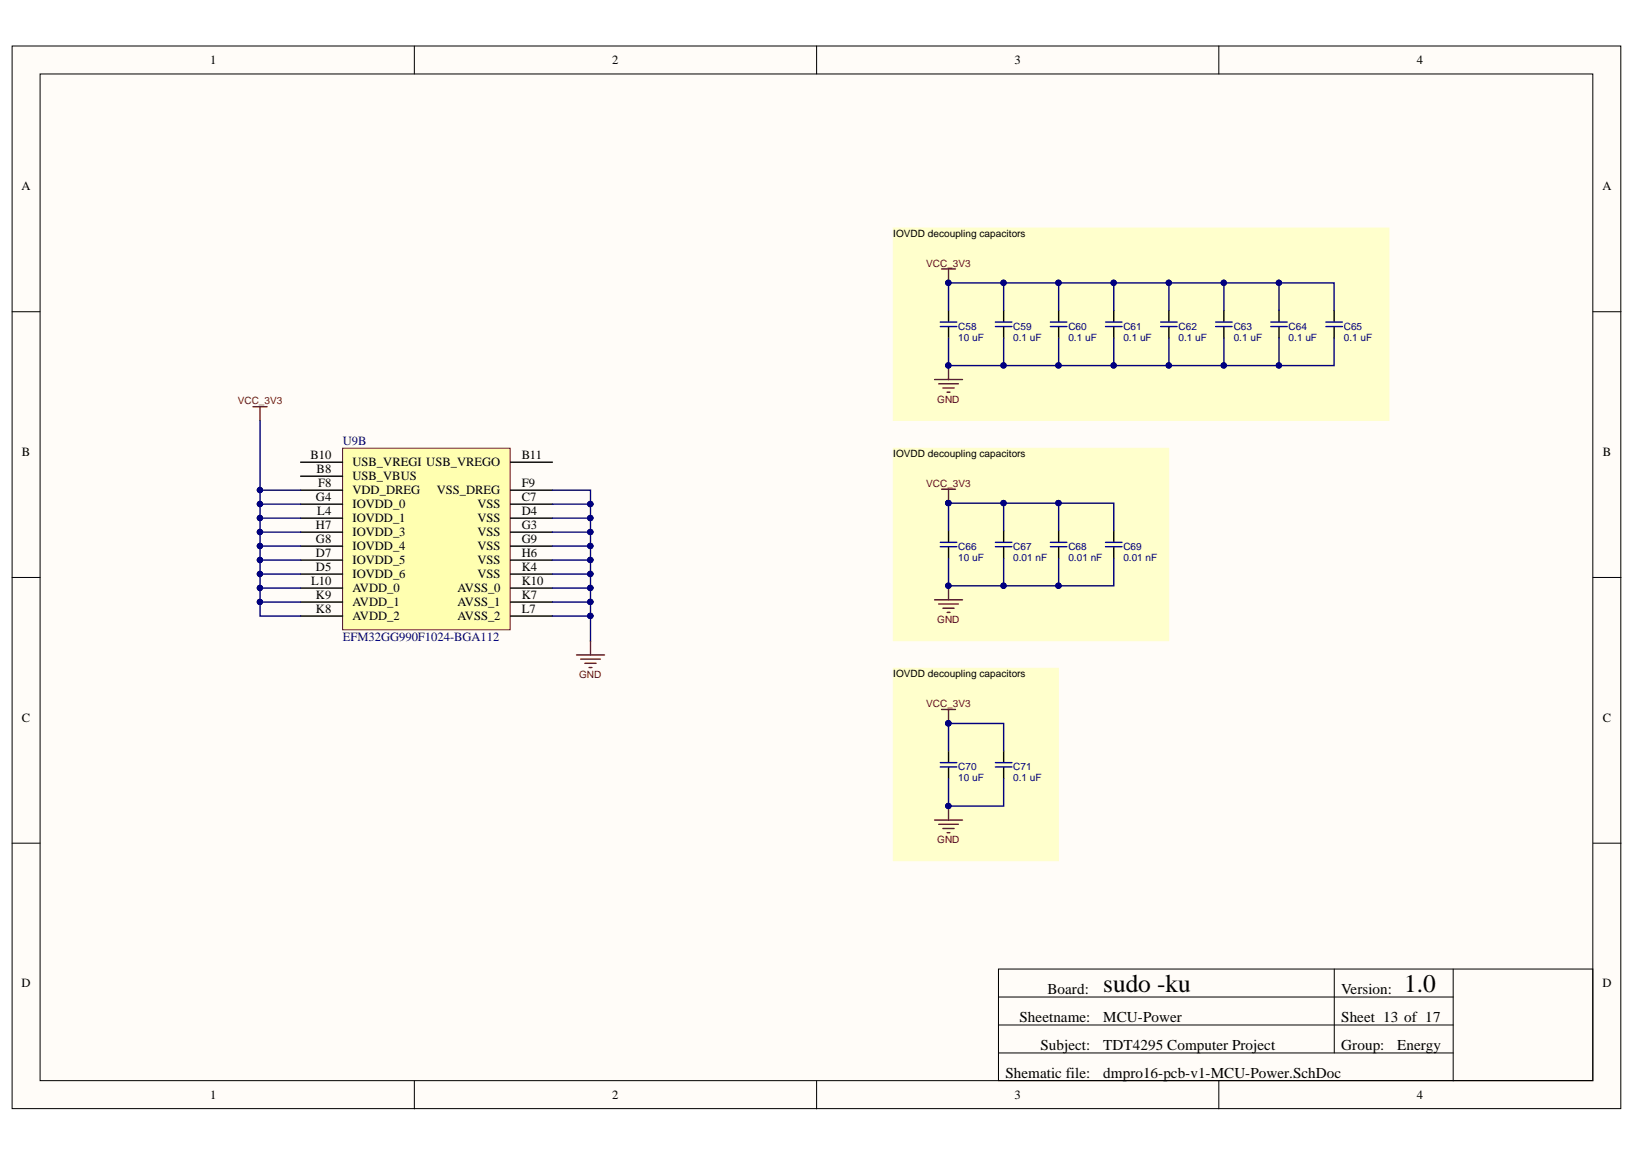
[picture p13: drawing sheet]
<svg xmlns="http://www.w3.org/2000/svg" width="297mm" height="210mm" viewBox="0 0 297 210" stroke-linecap="round" stroke-linejoin="round" font-family="sans-serif">
<defs><g id="words">
<g font-size="4.6">
<text x="200.4" y="180.1">sudo -ku</text>
<text x="255.1" y="180.1">1.0</text>
</g>
<g font-size="2.7">
<text x="185.2" y="185.5">Sheetname:</text>
<text x="190.3" y="180.4">Board:</text>
<text x="200.4" y="185.5">MCU-Power</text>
<text x="243.7" y="180.4">Version:</text>
<text x="243.7" y="185.5">Sheet 13 of 17</text>
<text x="189" y="190.6">Subject:</text>
<text x="200.4" y="190.6">TDT4295 Computer Project</text>
<text x="243.7" y="190.6">Group:</text>
<text x="253.8" y="190.6">Energy</text>
<text x="182.7" y="195.7">Shematic file:</text>
<text x="200.4" y="195.7">dmpro16-pcb-v1-MCU-Power.SchDoc</text>
</g>
<g font-size="2.3">
<text x="38.2" y="11.7">1</text>
<text x="111.2" y="11.7">2</text>
<text x="184.3" y="11.7">3</text>
<text x="257.4" y="11.7">4</text>
<text x="3.9" y="34.5">A</text>
<text x="291.1" y="34.5">A</text>
<text x="4" y="82.8">B</text>
<text x="56.4" y="83.4">B10</text>
<text x="94.8" y="83.4">B11</text>
<text x="291.2" y="82.8">B</text>
<text x="57.5" y="86">B8</text>
<text x="57.8" y="88.5">F8</text>
<text x="64" y="89.8">VDD_DREG</text>
<text x="64" y="84.7">USB_VREGI USB_VREGO</text>
<text x="64" y="87.2">USB_VBUS</text>
<text x="79.4" y="89.8">VSS_DREG</text>
<text x="94.8" y="88.5">F9</text>
<text x="57.4" y="91">G4</text>
<text x="57.7" y="93.6">L4</text>
<text x="64" y="92.3">IOVDD_0</text>
<text x="64" y="94.9">IOVDD_1</text>
<text x="86.8" y="92.3">VSS</text>
<text x="86.8" y="94.9">VSS</text>
<text x="94.8" y="91">C7</text>
<text x="94.8" y="93.6">D4</text>
<text x="57.4" y="101.2">D7</text>
<text x="57.4" y="98.7">G8</text>
<text x="57.4" y="96.1">H7</text>
<text x="64" y="99.9">IOVDD_4</text>
<text x="64" y="97.4">IOVDD_3</text>
<text x="86.8" y="97.4">VSS</text>
<text x="86.8" y="99.9">VSS</text>
<text x="94.8" y="96.1">G3</text>
<text x="94.8" y="98.7">G9</text>
<text x="94.8" y="101.2">H6</text>
<text x="56.5" y="106.3">L10</text>
<text x="57.4" y="103.7">D5</text>
<text x="64" y="105">IOVDD_6</text>
<text x="64" y="102.5">IOVDD_5</text>
<text x="64" y="107.5">AVDD_0</text>
<text x="83.1" y="107.5">AVSS_0</text>
<text x="86.8" y="102.5">VSS</text>
<text x="86.8" y="105">VSS</text>
<text x="94.8" y="103.7">K4</text>
<text x="94.8" y="106.3">K10</text>
<text x="57.4" y="111.3">K8</text>
<text x="57.4" y="108.8">K9</text>
<text x="64" y="112.6">AVDD_2</text>
<text x="64" y="110.1">AVDD_1</text>
<text x="83.1" y="110.1">AVSS_1</text>
<text x="83.1" y="112.6">AVSS_2</text>
<text x="94.8" y="108.8">K7</text>
<text x="94.8" y="111.3">L7</text>
<text x="4" y="131">C</text>
<text x="291.2" y="131">C</text>
<text x="3.9" y="179.3">D</text>
<text x="291.1" y="179.3">D</text>
<text x="38.2" y="199.6">1</text>
<text x="111.2" y="199.6">2</text>
<text x="184.3" y="199.6">3</text>
<text x="257.4" y="199.6">4</text>
</g>
<g font-size="2.3" fill="#000080">
<text x="62.3" y="80.9">U9B</text>
<text x="62.3" y="116.4">EFM32GG990F1024-BGA112</text>
</g>
<g font-size="1.8">
<text x="162.3" y="43">IOVDD decoupling capacitors</text>
<text x="162.3" y="83">IOVDD decoupling capacitors</text>
<text x="162.3" y="123">IOVDD decoupling capacitors</text>
</g>
<g font-size="1.8" fill="#800000">
<text x="168.3" y="48.5">VCC_3V3</text>
<text x="43.2" y="73.4">VCC_3V3</text>
<text x="170.3" y="73.1">GND</text>
<text x="168.3" y="88.4">VCC_3V3</text>
<text x="170.3" y="113.1">GND</text>
<text x="105.2" y="123.1">GND</text>
<text x="168.3" y="128.5">VCC_3V3</text>
<text x="170.3" y="153.1">GND</text>
</g>
<g font-size="1.8" fill="#000080">
<text x="174.1" y="59.9">C58</text>
<text x="184.1" y="59.9">C59</text>
<text x="194.1" y="59.9">C60</text>
<text x="204.1" y="59.9">C61</text>
<text x="214.1" y="59.9">C62</text>
<text x="224.1" y="59.9">C63</text>
<text x="234.1" y="59.9">C64</text>
<text x="244.1" y="59.9">C65</text>
<text x="174.1" y="61.9">10 uF</text>
<text x="184.1" y="61.9">0.1 uF</text>
<text x="194.1" y="61.9">0.1 uF</text>
<text x="204.1" y="61.9">0.1 uF</text>
<text x="214.1" y="61.9">0.1 uF</text>
<text x="224.1" y="61.9">0.1 uF</text>
<text x="234.1" y="61.9">0.1 uF</text>
<text x="244.1" y="61.9">0.1 uF</text>
<text x="174.1" y="99.9">C66</text>
<text x="174.1" y="101.9">10 uF</text>
<text x="184.1" y="99.9">C67</text>
<text x="184.1" y="101.9">0.01 nF</text>
<text x="194.1" y="99.9">C68</text>
<text x="194.1" y="101.9">0.01 nF</text>
<text x="204.1" y="99.9">C69</text>
<text x="204.1" y="101.9">0.01 nF</text>
<text x="174.1" y="139.9">C70</text>
<text x="174.1" y="141.9">10 uF</text>
<text x="184.1" y="139.9">C71</text>
<text x="184.1" y="141.9">0.1 uF</text>
</g>
</g></defs>
<g fill="#fffcf8" stroke="#000" stroke-width=".18">
<path d="M2.2 8.4h292.3v192.9h-292.3z"/>
<path d="M7.3 13.4h282.1v182.8h-282.1z"/>
</g>
<g fill="none" stroke="#000" stroke-width=".18">
<path d="M75.3 8.4v5M148.4 8.4v5M221.4 8.4v5M2.2 56.6h5.1M289.4 56.6h5.1M2.2 104.9h5.1M289.4 104.9h5.1M2.2 153.1h5.1M289.4 153.1h5.1M181.4 176h108v20.2h-108zM242.4 176v15.2M264 176v20.3"/>
<path d="M75.3 196.3v5.1M148.4 196.3v5.1M181.4 181h82.6M181.4 186.1h82.6M181.4 191.2h82.6M221.4 196.3v5.1"/>
</g>
<g fill="#ffc" stroke="#ffc" stroke-width=".18">
<path d="M162.3 121.4h30v34.9h-30z"/>
<path d="M162.3 81.4h50v34.9h-50z"/>
<path d="M162.3 41.4h90v34.9h-90z"/>
</g>
<path d="M62.2 81.4h30.5v32.9h-30.5z" fill="#ffffb0" stroke="#800000" stroke-width=".18"/>
<g fill="none" stroke="#000" stroke-width=".25">
<path d="M172.3 56.4v2M172.3 59.3v2.1M182.3 56.4v2M182.3 59.3v2.1M192.3 56.4v2M192.3 59.3v2.1M202.3 56.4v2M202.3 59.3v2.1M212.4 56.4v2M212.4 59.3v2.1M222.3 56.4v2M222.3 59.3v2.1"/>
<path d="M232.4 56.4v2M232.4 59.3v2.1M242.4 56.4v2M242.4 59.3v2.1M54.6 91.5h7.6M54.6 94.1h7.6M54.6 89h7.6M54.6 96.6h7.6M54.6 99.2h7.6M54.6 83.9h7.6M54.6 86.5h7.6M92.7 91.5h7.7"/>
<path d="M92.7 94.1h7.7M92.7 89h7.7M92.7 96.6h7.7M92.7 99.2h7.7M92.7 83.9h7.7M172.3 96.4v2M172.3 99.3v2.1M182.3 96.4v2M182.3 99.3v2.1M192.3 96.4v2M192.3 99.3v2.1M202.3 96.4v2"/>
<path d="M202.3 99.3v2.1M54.6 104.2h7.6M54.6 101.7h7.6M54.6 109.3h7.6M54.6 111.9h7.6M54.6 106.8h7.6M92.7 104.2h7.7M92.7 101.7h7.7M92.7 109.3h7.7M92.7 111.9h7.7M92.7 106.8h7.7M172.3 136.4v2"/>
<path d="M172.3 139.3v2.1M182.3 136.4v2M182.3 139.3v2.1"/>
</g>
<g fill="none" stroke="#800000" stroke-width=".25">
<path d="M171.1 48.8h2.5M172.3 48.8v2.6M46 73.8h2.5M47.2 73.8v2.6M169.8 68.9h5.1M170.5 69.7h3.6M171.3 70.4h2M172.1 71.2h.5M172.3 66.4v2.5M171.1 88.8h2.5M172.3 88.8v2.6M104.7 118.9h5.1"/>
<path d="M105.5 119.7h3.6M107.3 116.4v2.5M169.8 108.9h5.1M170.5 109.7h3.6M171.3 110.4h2M172.1 111.2h.5M172.3 106.4v2.5M106.3 120.4h2M107 121.2h.5M171.1 128.8h2.5M172.3 128.8v2.6M169.8 148.9h5.1"/>
<path d="M170.5 149.7h3.6M171.3 150.4h2M172.1 151.2h.5M172.3 146.4v2.5"/>
</g>
<g fill="none" stroke="#009" stroke-width=".25">
<path d="M170.8 58.5h3M170.8 59.3h3M180.8 58.5h3M180.8 59.3h3M190.8 58.5h3M190.8 59.3h3M200.8 58.5h3M200.8 59.3h3M210.9 58.5h3M210.9 59.3h3M220.8 58.5h3M220.8 59.3h3"/>
<path d="M230.9 58.5h3M230.9 59.3h3M240.9 58.5h3M240.9 59.3h3M170.8 98.5h3M170.8 99.3h3M180.8 98.5h3M180.8 99.3h3M190.8 98.5h3M190.8 99.3h3M200.8 98.5h3M200.8 99.3h3"/>
<path d="M170.8 138.5h3M170.8 139.3h3M180.8 138.5h3M180.8 139.3h3"/>
</g>
<g fill="#000080" stroke="#000080" stroke-width=".18">
<circle cx="172.3" cy="91.3" r=".49"/>
<circle cx="172.3" cy="131.3" r=".49"/>
<circle cx="172.3" cy="51.3" r=".49"/>
<circle cx="172.3" cy="106.4" r=".49"/>
<circle cx="172.3" cy="146.3" r=".49"/>
<circle cx="172.3" cy="66.4" r=".49"/>
<circle cx="47.2" cy="109.3" r=".48"/>
<circle cx="47.2" cy="106.8" r=".48"/>
<circle cx="47.2" cy="104.2" r=".48"/>
<circle cx="47.2" cy="101.7" r=".48"/>
<circle cx="47.2" cy="99.1" r=".48"/>
<circle cx="47.2" cy="96.6" r=".48"/>
<circle cx="47.2" cy="94.1" r=".48"/>
<circle cx="47.2" cy="91.5" r=".48"/>
<circle cx="47.2" cy="89" r=".48"/>
<circle cx="107.2" cy="91.5" r=".49"/>
<circle cx="107.2" cy="94.1" r=".49"/>
<circle cx="107.2" cy="96.6" r=".49"/>
<circle cx="107.2" cy="99.1" r=".49"/>
<circle cx="107.2" cy="101.7" r=".49"/>
<circle cx="107.2" cy="104.2" r=".49"/>
<circle cx="107.2" cy="106.8" r=".49"/>
<circle cx="107.2" cy="109.3" r=".49"/>
<circle cx="107.2" cy="111.8" r=".49"/>
<circle cx="182.3" cy="106.4" r=".48"/>
<circle cx="192.3" cy="106.4" r=".49"/>
<circle cx="182.3" cy="91.3" r=".48"/>
<circle cx="192.3" cy="91.3" r=".49"/>
<circle cx="182.3" cy="66.4" r=".48"/>
<circle cx="192.3" cy="66.4" r=".49"/>
<circle cx="212.3" cy="66.4" r=".48"/>
<circle cx="232.3" cy="66.4" r=".48"/>
<circle cx="202.3" cy="66.4" r=".48"/>
<circle cx="222.3" cy="66.4" r=".48"/>
<circle cx="182.3" cy="51.3" r=".48"/>
<circle cx="192.3" cy="51.3" r=".49"/>
<circle cx="212.3" cy="51.3" r=".48"/>
<circle cx="232.3" cy="51.3" r=".48"/>
<circle cx="202.3" cy="51.3" r=".48"/>
<circle cx="222.3" cy="51.3" r=".48"/>
</g>
<g fill="none" stroke="#000080" stroke-width=".25">
<path d="M172.3 56.4v-5h70.1v5M182.3 51.4v5M192.3 51.4v5M202.3 51.4v5M212.4 51.4v5M222.3 51.4v5M232.4 51.4v5M47.2 76.4v12.6M172.3 61.4v5h70.1v-5M182.3 61.4v5M192.3 61.4v5M202.3 61.4v5"/>
<path d="M212.4 61.4v5M222.3 61.4v5M232.4 61.4v5M54.6 99.2h-7.4v2.5M54.6 96.6h-7.4v2.6M54.6 94.1h-7.4v2.5M54.6 91.5h-7.4v2.6M54.6 89h-7.4v2.5M100.4 89h6.9v2.5h-6.9M107.3 91.5v2.6h-6.9M107.3 94.1v2.5h-6.9M107.3 96.6v2.6h-6.9"/>
<path d="M107.3 99.2v2.5h-6.9M172.3 96.4v-5h30v5M182.3 91.4v5M192.3 91.4v5M54.6 109.3h-7.4v2.6h7.4M54.6 106.8h-7.4v2.5M54.6 104.2h-7.4v2.6M54.6 101.7h-7.4v2.5M107.3 101.7v2.5h-6.9M107.3 104.2v2.6h-6.9M107.3 106.8v2.5h-6.9M107.3 109.3v2.6h-6.9"/>
<path d="M107.3 111.9v4.5M172.3 101.4v5h30v-5M182.3 101.4v5M192.3 101.4v5M172.3 136.4v-5h10v5M172.3 141.4v5h10v-5"/>
</g>
<use href="#words"/>
</svg>
